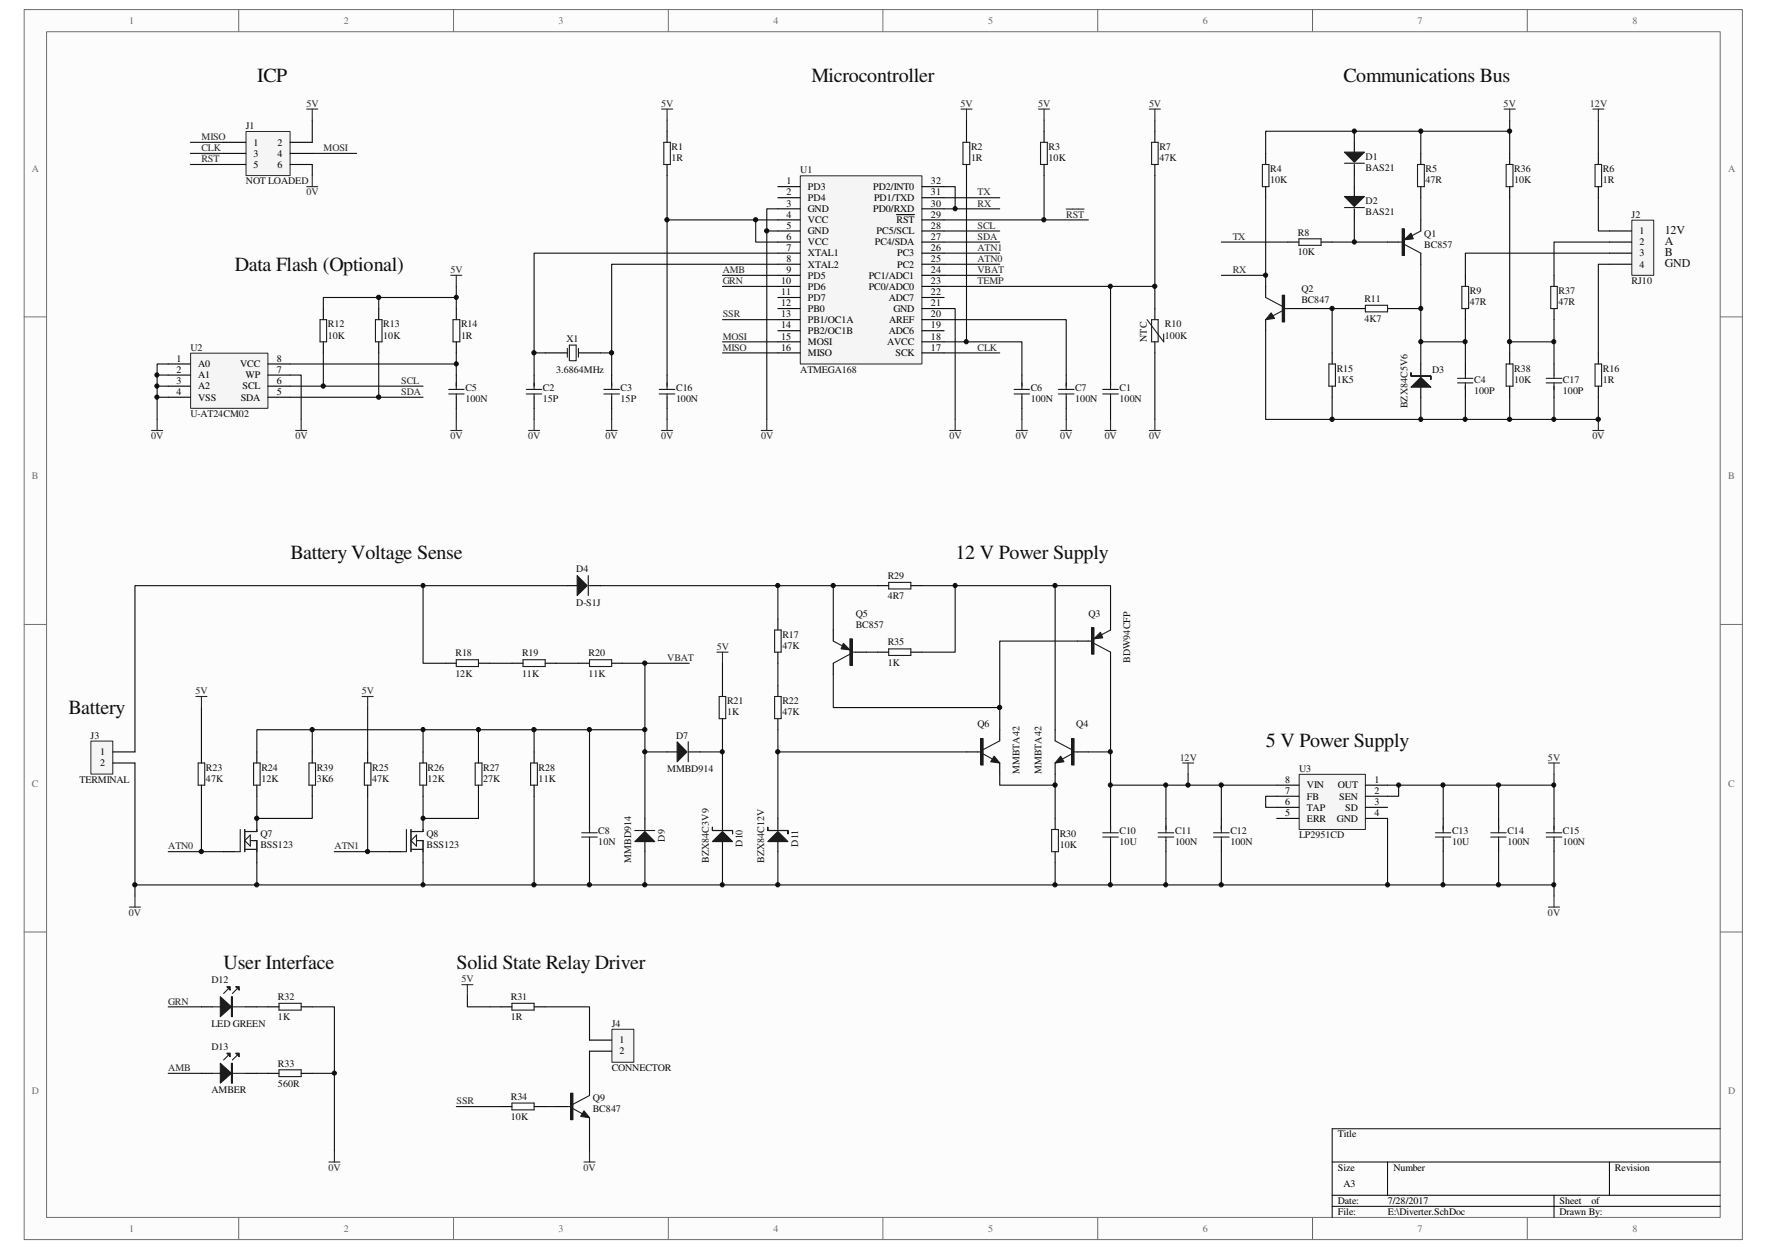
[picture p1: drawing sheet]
<svg xmlns="http://www.w3.org/2000/svg" width="297mm" height="210mm" viewBox="0 0 297 210" stroke-linecap="round" stroke-linejoin="round" font-family="sans-serif">
<defs><g id="words">
<g font-size="3.4" fill="#0e0e0e">
<text x="43.2" y="13.8">ICP</text>
<text x="136.4" y="13.8">Microcontroller</text>
<text x="225.8" y="13.8">Communications Bus</text>
<text x="39.5" y="45.5">Data Flash (Optional)</text>
<text x="48.8" y="93.9">Battery Voltage Sense</text>
<text x="160.6" y="93.9">12 V Power Supply</text>
<text x="11.5" y="120">Battery</text>
<text x="212.8" y="125.6">5 V Power Supply</text>
<text x="37.6" y="162.8">User Interface</text>
<text x="76.7" y="162.8">Solid State Relay Driver</text>
</g>
<g font-size="2" fill="#0e0e0e">
<text x="279.9" y="41.2">A</text>
<text x="279.9" y="39.3">12V</text>
<text x="279.9" y="43.1">B</text>
<text x="279.9" y="44.9">GND</text>
</g>
<g font-size="1.7" fill="#706f64">
<text x="21.7" y="4">1</text>
<text x="57.8" y="4">2</text>
<text x="93.9" y="4">3</text>
<text x="130" y="4">4</text>
<text x="166.1" y="4">5</text>
<text x="202.2" y="4">6</text>
<text x="238.3" y="4">7</text>
<text x="274.4" y="4">8</text>
<text x="5.3" y="28.9">A</text>
<text x="290.5" y="28.9">A</text>
<text x="5.4" y="80.6">B</text>
<text x="290.5" y="80.6">B</text>
<text x="5.4" y="132.2">C</text>
<text x="290.5" y="132.2">C</text>
<text x="5.3" y="183.9">D</text>
<text x="290.5" y="183.9">D</text>
<text x="21.7" y="207">1</text>
<text x="57.8" y="207">2</text>
<text x="93.9" y="207">3</text>
<text x="130" y="207">4</text>
<text x="166.1" y="207">5</text>
<text x="202.2" y="207">6</text>
<text x="238.3" y="207">7</text>
<text x="274.4" y="207">8</text>
</g>
<g font-size="1.7" fill="#262626">
<text x="51.5" y="17.9">5V</text>
<text x="111.2" y="17.9">5V</text>
<text x="161.5" y="17.9">5V</text>
<text x="174.5" y="17.9">5V</text>
<text x="193.2" y="17.9">5V</text>
<text x="252.8" y="17.9">5V</text>
<text x="267.2" y="17.9">12V</text>
<text x="33.9" y="23.5">MISO</text>
<text x="33.9" y="25.4">CLK</text>
<text x="33.9" y="27.3">RST</text>
<text x="54.4" y="25.4">MOSI</text>
<text x="51.5" y="32.8">0V</text>
<text x="164.3" y="32.9">TX</text>
<text x="164.3" y="34.7">RX</text>
<text x="164.3" y="38.4">SCL</text>
<text x="164.3" y="40.3">SDA</text>
<text x="179.2" y="36.6">RST</text>
<text x="207.2" y="40.3">TX</text>
<text x="75.7" y="45.9">5V</text>
<text x="121.5" y="45.9">AMB</text>
<text x="121.5" y="47.8">GRN</text>
<text x="164.3" y="45.9">VBAT</text>
<text x="164.3" y="47.8">TEMP</text>
<text x="164.3" y="42.2">ATN1</text>
<text x="164.3" y="44">ATN0</text>
<text x="207.2" y="45.9">RX</text>
<text x="121.5" y="53.3">SSR</text>
<text x="121.5" y="57.1">MOSI</text>
<text x="121.5" y="58.9">MISO</text>
<text x="164.3" y="58.9">CLK</text>
<text x="67.4" y="64.5">SCL</text>
<text x="67.4" y="66.4">SDA</text>
<text x="25.4" y="73.8">0V</text>
<text x="49.7" y="73.8">0V</text>
<text x="75.7" y="73.8">0V</text>
<text x="88.8" y="73.8">0V</text>
<text x="101.8" y="73.8">0V</text>
<text x="111.2" y="73.8">0V</text>
<text x="127.9" y="73.8">0V</text>
<text x="159.6" y="73.8">0V</text>
<text x="170.8" y="73.8">0V</text>
<text x="178.2" y="73.8">0V</text>
<text x="185.7" y="73.8">0V</text>
<text x="193.2" y="73.8">0V</text>
<text x="267.7" y="73.8">0V</text>
<text x="112.1" y="111.1">VBAT</text>
<text x="120.5" y="109.2">5V</text>
<text x="32.9" y="116.7">5V</text>
<text x="60.8" y="116.7">5V</text>
<text x="198.3" y="127.8">12V</text>
<text x="260.2" y="127.8">5V</text>
<text x="28.3" y="142.7">ATN0</text>
<text x="56.3" y="142.7">ATN1</text>
<text x="21.7" y="153.9">0V</text>
<text x="260.2" y="153.9">0V</text>
<text x="77.6" y="165.1">5V</text>
<text x="28.3" y="168.8">GRN</text>
<text x="28.3" y="180">AMB</text>
<text x="76.7" y="185.6">SSR</text>
<text x="55.2" y="196.7">0V</text>
<text x="98.1" y="196.7">0V</text>
</g>
<g font-size="1.7" fill="#0e0e0e">
<text x="41.3" y="21.7">J1</text>
<text x="112.9" y="25.2">R1</text>
<text x="112.9" y="27.1">1R</text>
<text x="134.5" y="29.1">U1</text>
<text x="163.2" y="25.2">R2</text>
<text x="163.2" y="27.1">1R</text>
<text x="176.3" y="25.2">R3</text>
<text x="176.3" y="27.1">10K</text>
<text x="194.9" y="25.2">R7</text>
<text x="194.9" y="27.1">47K</text>
<text x="213.5" y="29">R4</text>
<text x="229.6" y="26.9">D1</text>
<text x="229.6" y="28.7">BAS21</text>
<text x="239.6" y="29">R5</text>
<text x="254.5" y="29">R36</text>
<text x="269.4" y="29">R6</text>
<text x="41.3" y="31">NOT LOADED</text>
<text x="213.5" y="30.8">10K</text>
<text x="229.6" y="34.3">D2</text>
<text x="239.6" y="30.8">47R</text>
<text x="254.5" y="30.8">10K</text>
<text x="269.4" y="30.8">1R</text>
<text x="218.2" y="39.6">R8</text>
<text x="229.6" y="36.2">BAS21</text>
<text x="239.4" y="39.8">Q1</text>
<text x="239.4" y="41.6">BC857</text>
<text x="274.3" y="36.6">J2</text>
<text x="218.2" y="42.9">10K</text>
<text x="274.3" y="47.8">RJ10</text>
<text x="218.8" y="49.1">Q2</text>
<text x="218.8" y="50.9">BC847</text>
<text x="229.4" y="50.8">R11</text>
<text x="247.1" y="49.4">R9</text>
<text x="247.1" y="51.3">47R</text>
<text x="262" y="49.4">R37</text>
<text x="262" y="51.3">47R</text>
<text x="32" y="58.9">U2</text>
<text x="55.1" y="55">R12</text>
<text x="55.1" y="56.9">10K</text>
<text x="64.4" y="55">R13</text>
<text x="64.4" y="56.9">10K</text>
<text x="77.5" y="55">R14</text>
<text x="77.5" y="56.9">1R</text>
<text x="95.2" y="57.4">X1</text>
<text x="192.8" y="57.4" transform="rotate(-90 192.8 57.4)">NTC</text>
<text x="195.8" y="55">R10</text>
<text x="195.8" y="56.9">100K</text>
<text x="229.4" y="54.1">4K7</text>
<text x="78.2" y="65.7">C5</text>
<text x="91.3" y="65.7">C2</text>
<text x="93.5" y="62.7">3.6864MHz</text>
<text x="104.3" y="65.7">C3</text>
<text x="113.7" y="65.7">C16</text>
<text x="134.5" y="62.7">ATMEGA168</text>
<text x="173.3" y="65.7">C6</text>
<text x="180.7" y="65.7">C7</text>
<text x="188.2" y="65.7">C1</text>
<text x="224.7" y="62.5">R15</text>
<text x="224.7" y="64.3">1K5</text>
<text x="240.7" y="62.7">D3</text>
<text x="247.8" y="64.3">C4</text>
<text x="254.5" y="62.5">R38</text>
<text x="254.5" y="64.3">10K</text>
<text x="262.7" y="64.3">C17</text>
<text x="269.4" y="62.5">R16</text>
<text x="269.4" y="64.3">1R</text>
<text x="32" y="70.1">U-AT24CM02</text>
<text x="78.2" y="67.5">100N</text>
<text x="91.3" y="67.5">15P</text>
<text x="104.3" y="67.5">15P</text>
<text x="113.7" y="67.5">100N</text>
<text x="173.3" y="67.5">100N</text>
<text x="180.7" y="67.5">100N</text>
<text x="188.2" y="67.5">100N</text>
<text x="236.6" y="68.6" transform="rotate(-90 236.6 68.6)">BZX84C5V6</text>
<text x="247.8" y="66.2">100P</text>
<text x="262.7" y="66.2">100P</text>
<text x="96.9" y="96.2">D4</text>
<text x="96.9" y="101.8">D-S1J</text>
<text x="149.2" y="97.3">R29</text>
<text x="149.2" y="100.7">4R7</text>
<text x="131.5" y="107.2">R17</text>
<text x="143.8" y="103.6">Q5</text>
<text x="143.8" y="105.5">BC857</text>
<text x="183" y="103.6">Q3</text>
<text x="76.6" y="110.3">R18</text>
<text x="76.6" y="113.7">12K</text>
<text x="87.8" y="110.3">R19</text>
<text x="87.8" y="113.7">11K</text>
<text x="98.9" y="110.3">R20</text>
<text x="98.9" y="113.7">11K</text>
<text x="131.5" y="109.1">47K</text>
<text x="149.2" y="108.5">R35</text>
<text x="149.2" y="111.8">1K</text>
<text x="190" y="111.5" transform="rotate(-90 190 111.5)">BDW94CFP</text>
<text x="122.2" y="118.4">R21</text>
<text x="131.5" y="118.4">R22</text>
<text x="15.2" y="124.1">J3</text>
<text x="113.7" y="124.1">D7</text>
<text x="122.2" y="120.2">1K</text>
<text x="131.5" y="120.2">47K</text>
<text x="164.3" y="122.3">Q6</text>
<text x="180.9" y="122.3">Q4</text>
<text x="13.4" y="131.6">TERMINAL</text>
<text x="34.6" y="129.5">R23</text>
<text x="34.6" y="131.4">47K</text>
<text x="43.9" y="129.5">R24</text>
<text x="43.9" y="131.4">12K</text>
<text x="53.3" y="129.5">R39</text>
<text x="53.3" y="131.4">3K6</text>
<text x="62.6" y="129.5">R25</text>
<text x="62.6" y="131.4">47K</text>
<text x="71.9" y="129.5">R26</text>
<text x="71.9" y="131.4">12K</text>
<text x="81.2" y="129.5">R27</text>
<text x="81.2" y="131.4">27K</text>
<text x="90.5" y="129.5">R28</text>
<text x="90.5" y="131.4">11K</text>
<text x="112.1" y="129.7">MMBD914</text>
<text x="171.4" y="130.1" transform="rotate(-90 171.4 130.1)">MMBTA42</text>
<text x="175.1" y="130.1" transform="rotate(-90 175.1 130.1)">MMBTA42</text>
<text x="218.4" y="129.7">U3</text>
<text x="43.8" y="140.7">Q7</text>
<text x="43.8" y="142.6">BSS123</text>
<text x="71.7" y="140.7">Q8</text>
<text x="71.7" y="142.6">BSS123</text>
<text x="100.6" y="140.1">C8</text>
<text x="100.6" y="142">10N</text>
<text x="111.8" y="141.5" transform="rotate(-90 111.8 141.5)">D9</text>
<text x="124.8" y="142.3" transform="rotate(-90 124.8 142.3)">D10</text>
<text x="134.2" y="142.3" transform="rotate(-90 134.2 142.3)">D11</text>
<text x="178.1" y="140.7">R30</text>
<text x="178.1" y="142.6">10K</text>
<text x="188.2" y="140.1">C10</text>
<text x="188.2" y="142">10U</text>
<text x="197.5" y="140.1">C11</text>
<text x="197.5" y="142">100N</text>
<text x="206.8" y="140.1">C12</text>
<text x="206.8" y="142">100N</text>
<text x="218.4" y="140.9">LP2951CD</text>
<text x="244.1" y="140.1">C13</text>
<text x="244.1" y="142">10U</text>
<text x="253.4" y="140.1">C14</text>
<text x="253.4" y="142">100N</text>
<text x="262.7" y="140.1">C15</text>
<text x="262.7" y="142">100N</text>
<text x="106.1" y="145" transform="rotate(-90 106.1 145)">MMBD914</text>
<text x="119.2" y="145" transform="rotate(-90 119.2 145)">BZX84C3V9</text>
<text x="128.5" y="145" transform="rotate(-90 128.5 145)">BZX84C12V</text>
<text x="35.6" y="165.3">D12</text>
<text x="35.6" y="172.6">LED GREEN</text>
<text x="46.7" y="168.1">R32</text>
<text x="46.7" y="171.4">1K</text>
<text x="85.9" y="168.1">R31</text>
<text x="85.9" y="171.4">1R</text>
<text x="102.8" y="172.6">J4</text>
<text x="35.6" y="176.4">D13</text>
<text x="46.7" y="179.2">R33</text>
<text x="35.6" y="183.7">AMBER</text>
<text x="46.7" y="182.6">560R</text>
<text x="85.9" y="184.8">R34</text>
<text x="99.6" y="185">Q9</text>
<text x="102.8" y="180">CONNECTOR</text>
<text x="85.9" y="188.2">10K</text>
<text x="99.6" y="186.9">BC847</text>
</g>
<g font-size="1.7">
<text x="42.6" y="24.5">1</text>
<text x="42.6" y="28.2">5</text>
<text x="42.6" y="26.3">3</text>
<text x="46.6" y="24.5">2</text>
<text x="46.6" y="26.3">4</text>
<text x="46.6" y="28.2">6</text>
<text x="132.2" y="31">1</text>
<text x="132.2" y="32.9">2</text>
<text x="132.2" y="34.7">3</text>
<text x="135.8" y="31.9">PD3</text>
<text x="135.8" y="33.8">PD4</text>
<text x="135.8" y="35.6">GND</text>
<text x="146.8" y="35.6">PD0/RXD</text>
<text x="146.8" y="31.9">PD2/INT0</text>
<text x="146.9" y="33.8">PD1/TXD</text>
<text x="156.5" y="34.7">30</text>
<text x="156.5" y="32.9">31</text>
<text x="156.5" y="31">32</text>
<text x="132.2" y="36.6">4</text>
<text x="132.2" y="38.4">5</text>
<text x="132.2" y="40.3">6</text>
<text x="135.8" y="37.5">VCC</text>
<text x="135.8" y="39.4">GND</text>
<text x="135.8" y="41.2">VCC</text>
<text x="147.1" y="41.2">PC4/SDA</text>
<text x="147.4" y="39.4">PC5/SCL</text>
<text x="150.7" y="37.5">RST</text>
<text x="156.5" y="40.3">27</text>
<text x="156.5" y="38.4">28</text>
<text x="156.5" y="36.6">29</text>
<text x="275.6" y="39.4">1</text>
<text x="275.6" y="41.2">2</text>
<text x="131.3" y="47.8">10</text>
<text x="132.2" y="42.2">7</text>
<text x="132.2" y="44">8</text>
<text x="132.2" y="45.9">9</text>
<text x="135.8" y="43.1">XTAL1</text>
<text x="135.8" y="45">XTAL2</text>
<text x="135.8" y="46.8">PD5</text>
<text x="146" y="46.8">PC1/ADC1</text>
<text x="150.8" y="45">PC2</text>
<text x="150.8" y="43.1">PC3</text>
<text x="156.5" y="44">25</text>
<text x="156.5" y="42.2">26</text>
<text x="156.5" y="47.8">23</text>
<text x="156.5" y="45.9">24</text>
<text x="275.6" y="43.1">3</text>
<text x="275.6" y="45">4</text>
<text x="131.3" y="49.6">11</text>
<text x="131.3" y="51.5">12</text>
<text x="131.3" y="53.3">13</text>
<text x="135.8" y="48.7">PD6</text>
<text x="135.8" y="50.5">PD7</text>
<text x="135.8" y="52.4">PB0</text>
<text x="146" y="48.7">PC0/ADC0</text>
<text x="149.4" y="50.5">ADC7</text>
<text x="150.2" y="52.4">GND</text>
<text x="156.5" y="49.6">22</text>
<text x="156.5" y="53.3">20</text>
<text x="156.5" y="51.5">21</text>
<text x="131.3" y="55.2">14</text>
<text x="131.3" y="57.1">15</text>
<text x="131.3" y="58.9">16</text>
<text x="135.8" y="54.3">PB1/OC1A</text>
<text x="135.8" y="56.1">PB2/OC1B</text>
<text x="135.8" y="58">MOSI</text>
<text x="135.8" y="59.9">MISO</text>
<text x="149.1" y="58">AVCC</text>
<text x="149.4" y="56.1">ADC6</text>
<text x="149.5" y="54.3">AREF</text>
<text x="150.5" y="59.9">SCK</text>
<text x="156.5" y="55.2">19</text>
<text x="156.5" y="58.9">17</text>
<text x="156.5" y="57.1">18</text>
<text x="29.7" y="60.8">1</text>
<text x="29.7" y="62.7">2</text>
<text x="29.7" y="64.5">3</text>
<text x="33.3" y="61.7">A0</text>
<text x="33.3" y="63.6">A1</text>
<text x="33.3" y="65.4">A2</text>
<text x="40.4" y="61.7">VCC</text>
<text x="40.8" y="65.4">SCL</text>
<text x="41.3" y="63.6">WP</text>
<text x="46.6" y="62.7">7</text>
<text x="46.6" y="64.5">6</text>
<text x="46.6" y="60.8">8</text>
<text x="29.7" y="66.4">4</text>
<text x="33.3" y="67.3">VSS</text>
<text x="40.5" y="67.3">SDA</text>
<text x="46.6" y="66.4">5</text>
<text x="16.8" y="126.9">1</text>
<text x="16.8" y="128.8">2</text>
<text x="216.1" y="131.6">8</text>
<text x="231.1" y="131.6">1</text>
<text x="216.1" y="137.2">5</text>
<text x="216.1" y="135.3">6</text>
<text x="216.1" y="133.4">7</text>
<text x="219.7" y="136.2">TAP</text>
<text x="219.7" y="134.4">FB</text>
<text x="219.7" y="132.5">VIN</text>
<text x="224.9" y="132.5">OUT</text>
<text x="225.1" y="134.4">SEN</text>
<text x="226.1" y="136.2">SD</text>
<text x="231.1" y="135.3">3</text>
<text x="231.1" y="137.2">4</text>
<text x="231.1" y="133.4">2</text>
<text x="219.7" y="138.1">ERR</text>
<text x="224.7" y="138.1">GND</text>
<text x="104.1" y="175.3">1</text>
<text x="104.1" y="177.2">2</text>
<text x="224.9" y="191.1">Title</text>
<text x="224.9" y="196.7">Size</text>
<text x="234.2" y="196.7">Number</text>
<text x="271.5" y="196.7">Revision</text>
<text x="224.9" y="202.3">Date:</text>
<text x="225.8" y="199.5">A3</text>
<text x="233.3" y="202.3">7/28/2017</text>
<text x="262.2" y="202.3">Sheet</text>
<text x="267.5" y="202.3">of</text>
<text x="224.9" y="204.2">File:</text>
<text x="233.3" y="204.2">E:\Diverter.SchDoc</text>
<text x="262.2" y="204.2">Drawn By:</text>
</g>
</g></defs>
<path d="M4.1 1.7h288.8v206.6h-288.8z" fill="#fcfcfc"/>
<path d="M4.1 1.6h288.8v206.7h-288.8z" fill="none" stroke="#6e6e6e" stroke-width=".17"/>
<path d="M7.9 5.4h281.3v199.2h-281.3z" fill="#fcfcfc"/>
<g fill="none" stroke="#6e6e6e" stroke-width=".17">
<path d="M7.8 5.3h281.4v199.3h-281.4zM40.1 1.6v3.7M76.2 1.6v3.7M112.3 1.6v3.7M148.4 1.6v3.7M184.5 1.6v3.7M220.6 1.6v3.7M256.7 1.6v3.7M4.1 53.3h3.7M289.2 53.3h3.7M4.1 104.9h3.7M289.2 104.9h3.7"/>
<path d="M4.1 156.6h3.7M289.2 156.6h3.7M40.1 204.6v3.7M76.2 204.6v3.7M112.3 204.6v3.7M148.4 204.6v3.7M184.5 204.6v3.7M220.6 204.6v3.7M256.7 204.6v3.7"/>
</g>
<path d="M223.9 195.3h65.3M233.3 195.3v5.6M270.5 195.3v5.6M289.2 189.7h-65.3v14.9M223.9 200.9h65.3M223.9 202.7h65.3M261.2 200.9v3.7" fill="none" stroke="#000" stroke-width=".17"/>
<path d="M32 25.8h5.6M32 23.9h5.6M52.5 25.8h7.4" fill="none" stroke="#0e0e0e" stroke-width=".19"/>
<path d="M51.6 18.3h1.8M52.5 18.3v1.9M33.9 25.8h3M51.6 31.4h1.8M52.5 29.5v1.9" fill="none" stroke="#262626" stroke-width=".19"/>
<path d="M41.4 22.1h7.4v7.4h-7.4z" fill="#f5f5f5"/>
<path d="M41.4 22.1h7.4v7.4h-7.4z" fill="none" stroke="#262626" stroke-width=".17"/>
<path d="M37.6 23.9h3.7M37.6 27.6h3.7M37.6 25.8h3.7M48.8 23.9h3.7M48.8 27.6h3.7M48.8 25.8h3.7" fill="none" stroke="#000" stroke-width=".19"/>
<path d="M32 27.6h5.6" fill="none" stroke="#0e0e0e" stroke-width=".19"/>
<path d="M134.6 29.6h20.4v31.6h-20.4z" fill="#f5f5f5"/>
<path d="M134.5 29.5h20.5v31.7h-20.5z" fill="none" stroke="#262626" stroke-width=".17"/>
<g fill="none" stroke="#000" stroke-width=".19">
<path d="M130.8 31.4h3.7M130.8 33.2h3.7M130.8 35.1h3.7M130.8 37h3.7M130.8 38.8h3.7M150.7 36.1h3M155 31.4h3.7M155 33.2h3.7M155 35.1h3.7M155 37h3.7M155 38.8h3.7M175.5 22.1v1.8"/>
<path d="M175.5 27.6v1.9M130.8 40.7h3.7M130.8 42.5h3.7M130.8 44.4h3.7M130.8 46.3h3.7M130.8 48.1h3.7M130.8 50h3.7M130.8 51.9h3.7M130.8 53.7h3.7M130.8 55.6h3.7M130.8 57.4h3.7M130.8 59.3h3.7"/>
<path d="M155 40.7h3.7M155 42.5h3.7M155 44.4h3.7M155 46.3h3.7M155 48.1h3.7M155 50h3.7M155 51.9h3.7M155 53.7h3.7M155 55.6h3.7M155 57.4h3.7M155 59.3h3.7M186.7 137.5v1.9"/>
<path d="M242.6 137.5v1.9M186.7 141.3v1.8M242.6 141.3v1.8"/>
</g>
<path d="M174.6 18.3h1.8M175.5 18.3v1.9M179.2 35.1h3M260.3 128.2h1.9M261.2 128.2v1.9" fill="none" stroke="#262626" stroke-width=".19"/>
<path d="M174.9 23.9h1.2v3.7h-1.2zM185.4 140h2.6M186.7 138.8v1.2M241.3 140h2.6M242.6 138.8v1.2M185.4 140.7h2.6M186.7 140.7v.6M241.3 140.7h2.6M242.6 140.7v.6" fill="none" stroke="#1c1c1c" stroke-width=".19"/>
<path d="M158.7 37h24.3M175.5 20.2v1.9M175.5 29.5v7.5M121.5 59.3h9.3M121.5 57.4h9.3M158.7 59.3h9.4" fill="none" stroke="#0e0e0e" stroke-width=".19"/>
<path d="M218.4 130.2h11.1v9.2h-11.1z" fill="#f5f5f5"/>
<path d="M218.4 130.1h11.1v9.3h-11.1z" fill="none" stroke="#262626" stroke-width=".17"/>
<g fill="none" stroke="#000" stroke-width=".19">
<path d="M212.8 48.1v1.9M212.8 53.7v1.9M216.5 51.9h1.9M205.3 137.5v1.9M214.6 135.7h3.8M214.6 137.5h3.8M214.6 132h3.8M214.6 133.8h3.8M229.5 135.7h3.8M229.5 137.5h3.8M229.5 132h3.8M229.5 133.8h3.8"/>
<path d="M251.9 137.5v1.9M261.2 137.5v1.9M205.3 141.3v1.8M251.9 141.3v1.8M261.2 141.3v1.8"/>
</g>
<g fill="none" stroke="#1c1c1c" stroke-width=".19">
<path d="M215.6 49.6h.3v4.5h-.3zM204 140h2.6M205.3 138.8v1.2M250.6 140h2.6M251.9 138.8v1.2M259.9 140h2.6M261.2 138.8v1.2M204 140.7h2.6M205.3 140.7v.6M250.6 140.7h2.6M251.9 140.7v.6M259.9 140.7h2.6"/>
<path d="M261.2 140.7v.6"/>
</g>
<path d="M205.3 132v5.5M214.6 132h-27.9v5.5M214.6 133.8h-1.8v1.9h1.8M233.3 132h27.9v5.5M233.3 137.5v11.2M235.1 132v1.8h-1.8M242.6 132v5.5M251.9 132v5.5M186.7 143.1v5.6h-9.3v-3.7M242.6 143.1v5.6M251.9 143.1v5.6" fill="none" stroke="#0e0e0e" stroke-width=".19"/>
<path d="M215.7 49.6v4.5" fill="none" stroke="#1c1c1c" stroke-width=".38"/>
<path d="M213.7 52.6l.5 .9-1.4 .2z" fill="#1c1c1c"/>
<path d="M235.7 38.4h.3v4.5h-.3zM212.8 50l2.8 1.5M213.7 52.6l.5 .9-1.4 .2zM215.6 52.2l-2.8 1.5M215.9 51.9h.6" fill="none" stroke="#1c1c1c" stroke-width=".19"/>
<path d="M238.8 37v1.8M233.3 40.7h1.8M238.8 42.5v1.9" fill="none" stroke="#000" stroke-width=".19"/>
<path d="M235.9 38.4v4.5" fill="none" stroke="#1c1c1c" stroke-width=".34"/>
<path d="M236 40.3l1.2-1.1 .4 .9z" fill="#1c1c1c"/>
<path d="M226 27.4h3.4zM238.8 38.8l-2.8 1.5M235.1 40.7h.6M236 40.3l1.2-1.1 .4 .9zM236 41.1l2.8 1.4" fill="none" stroke="#1c1c1c" stroke-width=".19"/>
<path d="M227.7 23.9v1.9M227.7 27.6v1.9" fill="none" stroke="#000" stroke-width=".19"/>
<path d="M226 27.4h3.4" fill="none" stroke="#1c1c1c" stroke-width=".17"/>
<path d="M226 25.6h3.4l-1.7 1.7z" fill="#1c1c1c"/>
<path d="M226 25.6h3.4l-1.7 1.7zM226 34.9h3.4z" fill="none" stroke="#1c1c1c" stroke-width=".19"/>
<path d="M227.7 31.4v1.8M227.7 35.1v1.9" fill="none" stroke="#000" stroke-width=".19"/>
<path d="M226 34.9h3.4" fill="none" stroke="#1c1c1c" stroke-width=".17"/>
<path d="M226 33h3.4l-1.7 1.7z" fill="#1c1c1c"/>
<g fill="none" stroke="#1c1c1c" stroke-width=".19">
<path d="M212.2 27.6h1.1v3.8h-1.1zM226 33h3.4l-1.7 1.7zM238.3 27.6h1.1v3.8h-1.1zM218.4 40.1h3.7v1.1h-3.7zM229.5 51.3h3.8v1.1h-3.8zM223.4 61.2h1.1v3.7h-1.1zM245 63.6h2.6M245 64.3h2.6M246.3 63v.6M246.3 64.3v1.1M38.4 177.4l-.8 .7M39.8 177.4l-.7 .7"/>
<path d="M35.7 180.4h5.6"/>
</g>
<g fill="none" stroke="#000" stroke-width=".19">
<path d="M212.8 25.8v1.8M212.8 31.4v1.8M238.8 25.8v1.8M238.8 31.4v1.8M216.5 40.7h1.9M222.1 40.7h1.8M223.9 59.3v1.9M227.7 51.9h1.8M233.3 51.9h1.8M223.9 64.9v1.9M246.3 61.2v1.8M246.3 64.9v1.9"/>
<path d="M33.9 180.4h1.8M41.3 180.4h1.9"/>
</g>
<g fill="none" stroke="#0e0e0e" stroke-width=".19">
<path d="M158.7 35.1h9.4M158.7 33.2h9.4M212.8 33.2v14.9M227.7 37v3.7h5.6M227.7 22.1h-14.9v3.7M227.7 29.5v1.9M238.8 33.2v3.8M205.3 46.3h7.5M205.3 40.7h11.2M212.8 55.6v14.9h11.1v-3.7M218.4 51.9h9.3M223.9 51.9v7.4"/>
<path d="M238.8 44.4v16.8M268.7 66.8v3.7h-29.9"/>
</g>
<path d="M252.9 18.3h1.8M253.8 18.3v1.9M267.8 72.3h1.8M268.7 70.5v1.8" fill="none" stroke="#262626" stroke-width=".19"/>
<path d="M37 178.7l1.9 1.7-1.9 1.6z" fill="#1c1c1c"/>
<path d="M37 178.7l1.9 1.7-1.9 1.6zM38.9 178.7h.2v3.3h-.2z" fill="none" stroke="#1c1c1c" stroke-width=".19"/>
<path d="M39 178.7v3.3" fill="none" stroke="#1c1c1c" stroke-width=".17"/>
<path d="M39.6 177h.6v.6z" fill="#1c1c1c"/>
<path d="M39.6 177h.6v.6z" fill="none" stroke="#1c1c1c" stroke-width=".19"/>
<path d="M38.1 177h.6v.6z" fill="#1c1c1c"/>
<path d="M161.9 23.9h1.1v3.7h-1.1zM170.5 66.2h2.6M170.5 65.4h2.6M171.8 64.3v1.1M171.8 66.2v.6M185.4 66.2h2.6M185.4 65.4h2.6M186.7 64.3v1.1M186.7 66.2v.6M38.1 177h.6v.6z" fill="none" stroke="#1c1c1c" stroke-width=".19"/>
<g fill="none" stroke="#0e0e0e" stroke-width=".19">
<path d="M52.5 20.2v3.7M52.5 27.6v1.9M127 37v3.7h3.8M130.8 38.8h-1.9v31.7M130.8 35.1h-1.9v3.7M162.5 20.2v1.9M162.5 29.5v27.9M194.1 29.5v18.6h-35.4M194.1 20.2v1.9M89.8 59.3h1.8M101 59.3h1.8M121.5 53.7h9.3"/>
<path d="M121.5 46.3h9.3M130.8 42.5h-41v20.5M130.8 44.4h-28v18.6M158.7 57.4h13.1v5.6M158.7 51.9h1.9v18.6M158.7 44.4h9.4M186.7 48.1v14.9M194.1 48.1v3.8M223.9 40.7h3.8M235.1 51.9h3.7M89.8 68.6v1.9M102.8 68.6v1.9"/>
<path d="M171.8 68.6v1.9M238.8 66.8v3.7h-14.9M43.2 169.2h1.8"/>
</g>
<path d="M162.5 22.1v1.8M162.5 27.6v1.9M171.8 63v1.9M171.8 66.8v1.8M186.7 63v1.9M186.7 66.8v1.8M238.8 61.2v1.8M238.8 64.9v1.9" fill="none" stroke="#000" stroke-width=".19"/>
<g fill="none" stroke="#262626" stroke-width=".19">
<path d="M111.2 18.3h1.9M112.1 18.3v1.9M161.5 18.3h1.9M162.5 18.3v1.9M88.9 72.3h1.8M89.8 70.5v1.8M101.9 72.3h1.9M102.8 70.5v1.8M128 72.3h1.8M128.9 70.5v1.8M159.6 72.3h1.9M160.6 70.5v1.8"/>
<path d="M170.9 72.3h1.8M171.8 70.5v1.8M193.2 72.3h1.9M194.1 70.5v1.8M260.3 152.4h1.9M261.2 150.6v1.8"/>
</g>
<path d="M237.2 62.7v.5h3.3v.6v-.6h-3.3z" fill-rule="evenodd" fill="#1c1c1c"/>
<path d="M237.2 62.7v.5h3.3v.6v-.6h-3.3z" fill="none" stroke="#1c1c1c" stroke-width=".19"/>
<path d="M237.2 65.1l1.6-1.7 1.7 1.7z" fill="#1c1c1c"/>
<g fill="none" stroke="#1c1c1c" stroke-width=".19">
<path d="M95.4 58.5v1.5M95.7 58h1.2v2.6h-1.2zM97.2 58.5v1.5M88.5 66.2h2.6M88.5 65.4h2.6M89.8 64.3v1.1M89.8 66.2v.6M101.5 66.2h2.6M101.5 65.4h2.6M102.8 64.3v1.1M102.8 66.2v.6M237.2 65.1l1.6-1.7 1.7 1.7z"/>
<path d="M183.5 105.5h.4v4.4h-.4z"/>
</g>
<path d="M91.6 59.3h3.8M97.2 59.3h3.8M89.8 63v1.9M89.8 66.8v1.8M102.8 63v1.9M102.8 66.8v1.8M181.1 107.7h1.9M186.7 104v1.9M186.7 109.6v1.9" fill="none" stroke="#000" stroke-width=".19"/>
<path d="M183.7 105.5v4.4" fill="none" stroke="#1c1c1c" stroke-width=".38"/>
<path d="M185 106.3l.4 .9-1.5 .2z" fill="#1c1c1c"/>
<path d="M183 107.7h.5M183.9 108.1l2.8 1.5M185 106.3l.4 .9-1.5 .2zM186.7 105.9l-2.8 1.5M164.9 124.1h.4v4.5h-.4z" fill="none" stroke="#1c1c1c" stroke-width=".19"/>
<path d="M162.5 126.4h1.8M168.1 122.6v1.9M168.1 128.2v1.9" fill="none" stroke="#000" stroke-width=".19"/>
<path d="M165.1 124.1v4.5" fill="none" stroke="#1c1c1c" stroke-width=".38"/>
<path d="M167.1 127.1l1 1.1-1.6-.2z" fill="#1c1c1c"/>
<path d="M164.3 126.4h.6M165.3 126.7l2.8 1.5M167.1 127.1l1 1.1-1.6-.2zM168.1 124.5l-2.8 1.5M180.2 124.1h.3v4.5h-.3z" fill="none" stroke="#1c1c1c" stroke-width=".19"/>
<path d="M177.4 122.6v1.9M177.4 128.2v1.9M181.1 126.4h1.9" fill="none" stroke="#000" stroke-width=".19"/>
<path d="M180.4 124.1v4.5" fill="none" stroke="#1c1c1c" stroke-width=".38"/>
<path d="M178.3 127.1l.6 .9-1.5 .2z" fill="#1c1c1c"/>
<path d="M177.4 124.5l2.8 1.5M178.3 127.1l.6 .9-1.5 .2zM180.2 126.7l-2.8 1.5M180.5 126.4h.6" fill="none" stroke="#1c1c1c" stroke-width=".19"/>
<path d="M130.8 137.5v1.9M130.8 141.3v1.8" fill="none" stroke="#000" stroke-width=".19"/>
<path d="M129.1 139v.6h3.4v.5v-.5h-3.4z" fill-rule="evenodd" fill="#1c1c1c"/>
<path d="M129.1 139v.6h3.4v.5v-.5h-3.4z" fill="none" stroke="#1c1c1c" stroke-width=".19"/>
<path d="M129.1 141.4l1.7-1.7 1.7 1.7z" fill="#1c1c1c"/>
<path d="M98.9 96.7v3.4zM176.8 139.4h1.1v3.7h-1.1zM129.1 141.4l1.7-1.7 1.7 1.7z" fill="none" stroke="#1c1c1c" stroke-width=".19"/>
<path d="M95.4 98.4h1.8M99.1 98.4h1.9M177.4 137.5v1.9M177.4 143.1v1.9" fill="none" stroke="#000" stroke-width=".19"/>
<path d="M101 98.4h46.5M155 98.4h31.7v5.6M181.1 107.7h-13v14.9M186.7 111.5v14.9h-3.7M22.7 128.2v20.5h154.7M168.1 130.1v1.9h9.3v-1.9M177.4 132v5.5M186.7 126.4v5.6M261.2 130.1v1.9" fill="none" stroke="#0e0e0e" stroke-width=".19"/>
<path d="M98.9 96.7v3.4" fill="none" stroke="#1c1c1c" stroke-width=".17"/>
<path d="M97 96.7l1.7 1.7-1.7 1.7z" fill="#1c1c1c"/>
<path d="M192.8 53.7l2.8 3.7v-1.3M193.6 53.7h1.1v3.7h-1.1zM177.9 66.2h2.6M177.9 65.4h2.6M179.2 64.3v1.1M179.2 66.2v.6M97 96.7l1.7 1.7-1.7 1.7z" fill="none" stroke="#1c1c1c" stroke-width=".19"/>
<path d="M158.7 38.8h9.4M158.7 53.7h20.5v9.3M158.7 40.7h9.4M158.7 42.5h9.4M179.2 68.6v1.9M95.4 98.4h-72.7v28" fill="none" stroke="#0e0e0e" stroke-width=".19"/>
<path d="M194.1 51.9v1.8M194.1 57.4v1.9M179.2 63v1.9M179.2 66.8v1.8M121.5 137.5v1.9M121.5 141.3v1.8" fill="none" stroke="#000" stroke-width=".19"/>
<path d="M193.2 18.3h1.9M194.1 18.3v1.9M178.3 72.3h1.9M179.2 70.5v1.8" fill="none" stroke="#262626" stroke-width=".19"/>
<path d="M119.8 139v.6h3.3v.5v-.5h-3.3z" fill-rule="evenodd" fill="#1c1c1c"/>
<path d="M119.8 139v.6h3.3v.5v-.5h-3.3z" fill="none" stroke="#1c1c1c" stroke-width=".19"/>
<path d="M121.5 139.7l1.6 1.7h-3.3z" fill="#1c1c1c"/>
<g fill="none" stroke="#1c1c1c" stroke-width=".19">
<path d="M33.3 128.2h1.1v3.8h-1.1zM40.4 139.4v3.7h-.9M41.1 139.4v3.7M43.2 139.4v.3h-2.1M61.3 128.2h1.1v3.8h-1.1zM68.3 139.4v3.7h-.9M69.1 139.4v3.7M71.1 139.4v.3h-2M115.7 124.7v3.3zM121.5 139.7l1.6 1.7h-3.3zM41.1 142.7h2.1M41.1 141.3l1-1v1.9z"/>
<path d="M42.1 141.3h1.1v1.8M69.1 142.7h2M70 141.3h1.1v1.8M70 140.3v1.9l-.9-.9z"/>
</g>
<path d="M32.9 117.1h1.9M33.9 117.1v1.8M60.9 117.1h1.8M61.8 117.1v1.8M120.5 109.6h1.9M121.5 109.6v1.9" fill="none" stroke="#262626" stroke-width=".19"/>
<path d="M33.9 126.4v1.8M33.9 132v1.8M43.2 137.5v1.9M61.8 126.4v1.8M61.8 132v1.8M71.1 137.5v1.9M112.1 126.4h1.9M115.9 126.4h1.8M37.6 143.1h1.9M43.2 143.1v1.9M65.5 143.1h1.9M71.1 143.1v1.9" fill="none" stroke="#000" stroke-width=".19"/>
<g fill="none" stroke="#0e0e0e" stroke-width=".19">
<path d="M33.9 118.9v7.5M61.8 118.9v7.5M121.5 111.5v3.7M33.9 133.8v9.3h3.7M43.2 126.4v-3.8h65.2v14.9M61.8 133.8v9.3h3.7M71.1 133.8v3.7h9.3v-3.7M71.1 122.6v3.8M80.4 122.6v3.8M89.8 133.8v14.9M117.7 126.4h3.8M121.5 122.6v14.9"/>
<path d="M43.2 145v3.7M71.1 145v3.7M121.5 143.1v5.6"/>
</g>
<path d="M115.7 124.7v3.3" fill="none" stroke="#1c1c1c" stroke-width=".17"/>
<path d="M113.8 124.7l1.7 1.7-1.7 1.6z" fill="#1c1c1c"/>
<path d="M106.7 139.6h3.4zM113.8 124.7l1.7 1.7-1.7 1.6z" fill="none" stroke="#1c1c1c" stroke-width=".19"/>
<path d="M108.4 137.5v1.9M108.4 141.3v1.8" fill="none" stroke="#000" stroke-width=".19"/>
<path d="M106.7 139.6h3.4" fill="none" stroke="#1c1c1c" stroke-width=".17"/>
<path d="M106.7 141.4l1.7-1.7 1.7 1.7z" fill="#1c1c1c"/>
<path d="M193.6 23.9h1.1v3.7h-1.1zM53.8 53.7h1.1v3.7h-1.1zM63.1 53.7h1.1v3.7h-1.1zM75.4 66.2h2.6M75.4 65.4h2.6M76.7 64.3v1.1M76.7 66.2v.6M97.8 140h2.6M99.1 138.8v1.2M97.8 140.7h2.6M99.1 140.7v.6M106.7 141.4l1.7-1.7 1.7 1.7z" fill="none" stroke="#1c1c1c" stroke-width=".19"/>
<g fill="none" stroke="#0e0e0e" stroke-width=".19">
<path d="M158.7 31.4h1.9v3.7M268.7 33.2v5.6h1.8M54.4 59.3v5.6M63.7 50v1.9M63.7 59.3v7.5M76.7 50h-22.3v1.9M194.1 59.3v11.2M26.4 66.8h1.9M26.4 64.9h1.9M26.4 63h1.9M28.3 61.2h-1.9v9.3M48.8 61.2h27.9v1.8"/>
<path d="M48.8 63h1.8v7.5M48.8 66.8h22.3M48.8 64.9h22.3M76.7 68.6v1.9M71.1 98.4v13.1h3.7M82.3 111.5h3.8M93.5 111.5h3.7M104.7 111.5h3.7v11.1M89.8 122.6v3.8M99.1 122.6v14.9M28.3 143.1h5.6M56.2 143.1h5.6"/>
<path d="M99.1 143.1v5.6M108.4 143.1v5.6"/>
</g>
<path d="M194.1 22.1v1.8M194.1 27.6v1.9M54.4 51.9v1.8M54.4 57.4v1.9M63.7 51.9v1.8M63.7 57.4v1.9M76.7 63v1.9M76.7 66.8v1.8M99.1 137.5v1.9M99.1 141.3v1.8" fill="none" stroke="#000" stroke-width=".19"/>
<path d="M267.8 18.3h1.8M268.7 18.3v1.9M75.8 46.3h1.8M76.7 46.3v1.8M25.5 72.3h1.8M26.4 70.5v1.8M49.7 72.3h1.9M50.6 70.5v1.8M75.8 72.3h1.8M76.7 70.5v1.8" fill="none" stroke="#262626" stroke-width=".19"/>
<path d="M274.4 37h3.6v9.3h-3.6z" fill="#f5f5f5"/>
<path d="M274.3 37h3.7v9.3h-3.7z" fill="none" stroke="#262626" stroke-width=".17"/>
<path d="M270.5 38.8h3.8M270.5 40.7h3.8M270.5 42.5h3.8M270.5 44.4h3.8M130.8 104v1.9M130.8 109.6v1.9M130.8 115.2v1.9M130.8 120.8v1.8M196 137.5v1.9M196 141.3v1.8M33.9 169.2h1.8M41.3 169.2h1.9" fill="none" stroke="#000" stroke-width=".19"/>
<path d="M198.8 128.2h1.9M199.7 128.2v1.9M21.8 152.4h1.8M22.7 150.6v1.8" fill="none" stroke="#262626" stroke-width=".19"/>
<path d="M130.2 105.9h1.1v3.7h-1.1zM130.2 117.1h1.1v3.7h-1.1zM194.7 140h2.6M196 138.8v1.2M194.7 140.7h2.6M196 140.7v.6M35.7 169.2h5.6M38.4 166.2l-.8 .8M39.8 166.2l-.7 .8" fill="none" stroke="#1c1c1c" stroke-width=".19"/>
<path d="M130.8 111.5v3.7M130.8 126.4h31.7M130.8 122.6v14.9M196 132v5.5M196 143.1v5.6h-9.3M205.3 143.1v5.6h55.9v-5.6" fill="none" stroke="#0e0e0e" stroke-width=".19"/>
<path d="M37 167.5l1.9 1.7-1.9 1.7z" fill="#1c1c1c"/>
<path d="M37 167.5l1.9 1.7-1.9 1.7zM38.9 167.5h.2v3.4h-.2z" fill="none" stroke="#1c1c1c" stroke-width=".19"/>
<path d="M39 167.5v3.4" fill="none" stroke="#1c1c1c" stroke-width=".17"/>
<path d="M39.6 165.8h.6v.6z" fill="#1c1c1c"/>
<path d="M39.6 165.8h.6v.6z" fill="none" stroke="#1c1c1c" stroke-width=".19"/>
<path d="M38.1 165.8h.6v.6z" fill="#1c1c1c"/>
<path d="M38.1 165.8h.6v.6zM46.9 168.6h3.7v1.2h-3.7zM95.9 183.7h.4v4.5h-.4z" fill="none" stroke="#1c1c1c" stroke-width=".19"/>
<path d="M199.7 130.1v1.9M22.7 148.7v1.9M196 148.7h9.3M261.2 148.7v1.9M28.3 169.2h5.6M52.5 169.2h3.7v24.2M28.3 180.4h5.6M43.2 180.4h1.8M52.5 180.4h3.7" fill="none" stroke="#0e0e0e" stroke-width=".19"/>
<path d="M55.3 195.3h1.8M56.2 193.4v1.9" fill="none" stroke="#262626" stroke-width=".19"/>
<path d="M45 169.2h1.9M50.6 169.2h1.9M93.5 186h1.9M99.1 182.2v1.9M99.1 187.8v1.9" fill="none" stroke="#000" stroke-width=".19"/>
<path d="M96.1 183.7v4.5" fill="none" stroke="#1c1c1c" stroke-width=".38"/>
<path d="M98.2 186.7l.9 1.1-1.5-.2z" fill="#1c1c1c"/>
<g fill="none" stroke="#1c1c1c" stroke-width=".19">
<path d="M111.6 23.9h1.1v3.7h-1.1zM253.2 27.6h1.1v3.8h-1.1zM268.1 27.6h1.1v3.8h-1.1zM76.2 53.7h1.1v3.7h-1.1zM110.8 66.2h2.6M110.8 65.4h2.6M112.1 64.3v1.1M112.1 66.2v.6M253.2 61.2h1.1v3.7h-1.1zM259.9 63.6h2.6M259.9 64.3h2.6M261.2 63v.6"/>
<path d="M261.2 64.3v1.1M268.1 61.2h1.1v3.7h-1.1zM120.9 117.1h1.1v3.7h-1.1zM42.6 128.2h1.1v3.8h-1.1zM51.9 128.2h1.1v3.8h-1.1zM70.6 128.2h1.1v3.8h-1.1zM79.9 128.2h1.1v3.8h-1.1zM86.1 168.6h3.7v1.2h-3.7zM86.1 185.4h3.7v1.1h-3.7zM95.4 186h.5M96.3 186.3l2.8 1.5M98.2 186.7l.9 1.1-1.5-.2z"/>
<path d="M99.1 184.1l-2.8 1.5"/>
</g>
<g fill="none" stroke="#000" stroke-width=".19">
<path d="M112.1 22.1v1.8M112.1 27.6v1.9M253.8 25.8v1.8M253.8 31.4v1.8M268.7 25.8v1.8M268.7 31.4v1.8M76.7 51.9v1.8M76.7 57.4v1.9M253.8 59.3v1.9M268.7 59.3v1.9M112.1 63v1.9M112.1 66.8v1.8"/>
<path d="M253.8 64.9v1.9M261.2 61.2v1.8M261.2 64.9v1.9M268.7 64.9v1.9M121.5 115.2v1.9M43.2 126.4v1.8M43.2 132v1.8M52.5 126.4v1.8M52.5 132v1.8M71.1 126.4v1.8M71.1 132v1.8M80.4 126.4v1.8"/>
<path d="M80.4 132v1.8M121.5 120.8v1.8M84.2 169.2h1.9M89.8 169.2h1.8M84.2 186h1.9M89.8 186h1.8"/>
</g>
<path d="M111.2 72.3h1.9M112.1 70.5v1.8M185.8 72.3h1.8M186.7 70.5v1.8M77.6 165.5h1.9M78.6 165.5v1.8M98.2 195.3h1.8M99.1 193.4v1.9" fill="none" stroke="#262626" stroke-width=".19"/>
<g fill="none" stroke="#0e0e0e" stroke-width=".19">
<path d="M112.1 29.5v7.5h18.7M112.1 20.2v1.9M112.1 37v26M227.7 23.9v-1.8h26.1v3.7M238.8 22.1v3.7M253.8 20.2v1.9M253.8 33.2v26.1M268.7 20.2v5.6M76.7 48.1v3.8M76.7 59.3v1.9M121.5 48.1h9.3M158.7 46.3h9.4"/>
<path d="M238.8 57.4h7.5v3.8M246.3 53.7v3.7M253.8 57.4h7.4v3.8M261.2 53.7v3.7M270.5 44.4h-1.8v14.9M270.5 40.7h-9.3v5.6M270.5 42.5h-24.2v3.8M112.1 68.6v1.9M186.7 68.6v1.9M246.3 66.8v3.7M253.8 66.8v3.7M261.2 66.8v3.7"/>
<path d="M43.2 133.8v3.7h9.3v-3.7M52.5 122.6v3.8M78.6 167.3v1.9h3.7M99.1 176.7v5.5M76.7 186h7.5M91.6 186h1.9M99.1 189.7v3.7"/>
</g>
<path d="M102.9 173h3.6v5.5h-3.6z" fill="#f5f5f5"/>
<path d="M102.9 173h3.6v5.5h-3.6z" fill="none" stroke="#262626" stroke-width=".17"/>
<path d="M99.1 174.8h3.7M99.1 176.7h3.7" fill="none" stroke="#000" stroke-width=".19"/>
<path d="M82.3 169.2h1.9M91.6 169.2h7.5v5.6" fill="none" stroke="#0e0e0e" stroke-width=".19"/>
<path d="M15.3 124.6h3.7v5.5h-3.7z" fill="#f5f5f5"/>
<path d="M15.3 124.5h3.7v5.6h-3.7z" fill="none" stroke="#262626" stroke-width=".17"/>
<path d="M19 126.4h3.7M19 128.2h3.7" fill="none" stroke="#000" stroke-width=".19"/>
<path d="M32.1 59.4h12.9v9.2h-12.9z" fill="#f5f5f5"/>
<path d="M32 59.4h13v9.2h-13z" fill="none" stroke="#262626" stroke-width=".17"/>
<g fill="none" stroke="#000" stroke-width=".19">
<path d="M246.3 46.3v1.8M246.3 51.9v1.8M261.2 46.3v1.8M261.2 51.9v1.8M28.3 61.2h3.7M28.3 63h3.7M28.3 64.9h3.7M28.3 66.8h3.7M45 61.2h3.8M45 63h3.8M45 64.9h3.8M45 66.8h3.8"/>
<path d="M147.5 98.4h1.9M153.1 98.4h1.9M74.8 111.5h1.9M80.4 111.5h1.9M86.1 111.5h1.8M91.6 111.5h1.9M97.2 111.5h1.9M102.8 111.5h1.9M140.1 105.9v1.8M140.1 111.5v1.8M143.8 109.6h1.9M89.8 126.4v1.8"/>
<path d="M89.8 132v1.8M45 180.4h1.9M50.6 180.4h1.9"/>
</g>
<path d="M245.7 48.1h1.2v3.8h-1.2zM260.7 48.1h1.1v3.8h-1.1zM149.4 97.9h3.7v1.1h-3.7zM76.7 110.9h3.7v1.1h-3.7zM87.9 110.9h3.7v1.1h-3.7zM99.1 110.9h3.7v1.1h-3.7zM142.9 107.4h.4v4.4h-.4zM89.2 128.2h1.1v3.8h-1.1zM46.9 179.8h3.7v1.1h-3.7z" fill="none" stroke="#1c1c1c" stroke-width=".19"/>
<path d="M143.1 107.4v4.4" fill="none" stroke="#1c1c1c" stroke-width=".38"/>
<path d="M141.8 108.1l1.1 1.1-1.5-.1z" fill="#1c1c1c"/>
<path d="M140.1 107.7l2.8 1.5M141.8 108.1l1.1 1.1-1.5-.1zM142.9 109.9l-2.8 1.6M143.3 109.6h.5M149.4 109.1h3.7v1.1h-3.7z" fill="none" stroke="#1c1c1c" stroke-width=".19"/>
<path d="M147.5 109.6h1.9M153.1 109.6h1.9" fill="none" stroke="#000" stroke-width=".19"/>
<path d="M130.8 98.4v5.6M140.1 98.4v7.5M160.6 98.4v11.2h-5.6M177.4 98.4v24.2M108.4 111.5h7.5M140.1 113.3v5.6h28M145.7 109.6h1.8M108.4 126.4h3.7M130.8 143.1v5.6" fill="none" stroke="#0e0e0e" stroke-width=".19"/>
<circle cx="22.7" cy="148.7" r=".36" fill="#0e0e0e"/>
<circle cx="22.7" cy="148.7" r=".36" fill="none" stroke="#0e0e0e" stroke-width=".17"/>
<circle cx="26.4" cy="66.7" r=".35" fill="#0e0e0e"/>
<circle cx="26.4" cy="66.7" r=".35" fill="none" stroke="#0e0e0e" stroke-width=".17"/>
<circle cx="26.4" cy="64.9" r=".35" fill="#0e0e0e"/>
<circle cx="26.4" cy="64.9" r=".35" fill="none" stroke="#0e0e0e" stroke-width=".17"/>
<circle cx="26.4" cy="63" r=".35" fill="#0e0e0e"/>
<circle cx="26.4" cy="63" r=".35" fill="none" stroke="#0e0e0e" stroke-width=".17"/>
<circle cx="33.8" cy="143.1" r=".36" fill="#0e0e0e"/>
<circle cx="33.8" cy="143.1" r=".36" fill="none" stroke="#0e0e0e" stroke-width=".17"/>
<circle cx="43.2" cy="148.7" r=".36" fill="#0e0e0e"/>
<circle cx="43.2" cy="148.7" r=".36" fill="none" stroke="#0e0e0e" stroke-width=".17"/>
<circle cx="43.2" cy="137.5" r=".36" fill="#0e0e0e"/>
<circle cx="43.2" cy="137.5" r=".36" fill="none" stroke="#0e0e0e" stroke-width=".17"/>
<circle cx="52.5" cy="122.6" r=".36" fill="#0e0e0e"/>
<circle cx="52.5" cy="122.6" r=".36" fill="none" stroke="#0e0e0e" stroke-width=".17"/>
<circle cx="54.3" cy="64.9" r=".36" fill="#0e0e0e"/>
<circle cx="54.3" cy="64.9" r=".36" fill="none" stroke="#0e0e0e" stroke-width=".17"/>
<circle cx="56.2" cy="180.3" r=".35" fill="#0e0e0e"/>
<circle cx="56.2" cy="180.3" r=".35" fill="none" stroke="#0e0e0e" stroke-width=".17"/>
<circle cx="61.8" cy="143.1" r=".36" fill="#0e0e0e"/>
<circle cx="61.8" cy="143.1" r=".36" fill="none" stroke="#0e0e0e" stroke-width=".17"/>
<circle cx="63.6" cy="66.7" r=".36" fill="#0e0e0e"/>
<circle cx="63.6" cy="66.7" r=".36" fill="none" stroke="#0e0e0e" stroke-width=".17"/>
<circle cx="63.6" cy="50" r=".36" fill="#0e0e0e"/>
<circle cx="63.6" cy="50" r=".36" fill="none" stroke="#0e0e0e" stroke-width=".17"/>
<circle cx="71.1" cy="148.7" r=".35" fill="#0e0e0e"/>
<circle cx="71.1" cy="148.7" r=".35" fill="none" stroke="#0e0e0e" stroke-width=".17"/>
<circle cx="71.1" cy="137.5" r=".35" fill="#0e0e0e"/>
<circle cx="71.1" cy="137.5" r=".35" fill="none" stroke="#0e0e0e" stroke-width=".17"/>
<circle cx="71.1" cy="122.6" r=".35" fill="#0e0e0e"/>
<circle cx="71.1" cy="122.6" r=".35" fill="none" stroke="#0e0e0e" stroke-width=".17"/>
<circle cx="71.1" cy="98.4" r=".35" fill="#0e0e0e"/>
<circle cx="71.1" cy="98.4" r=".35" fill="none" stroke="#0e0e0e" stroke-width=".17"/>
<circle cx="76.7" cy="61.1" r=".35" fill="#0e0e0e"/>
<circle cx="76.7" cy="61.1" r=".35" fill="none" stroke="#0e0e0e" stroke-width=".17"/>
<circle cx="76.7" cy="50" r=".35" fill="#0e0e0e"/>
<circle cx="76.7" cy="50" r=".35" fill="none" stroke="#0e0e0e" stroke-width=".17"/>
<circle cx="80.4" cy="122.6" r=".35" fill="#0e0e0e"/>
<circle cx="80.4" cy="122.6" r=".35" fill="none" stroke="#0e0e0e" stroke-width=".17"/>
<circle cx="89.8" cy="148.7" r=".37" fill="#0e0e0e"/>
<circle cx="89.8" cy="148.7" r=".37" fill="none" stroke="#0e0e0e" stroke-width=".17"/>
<circle cx="89.8" cy="122.6" r=".37" fill="#0e0e0e"/>
<circle cx="89.8" cy="122.6" r=".37" fill="none" stroke="#0e0e0e" stroke-width=".17"/>
<circle cx="89.8" cy="59.3" r=".37" fill="#0e0e0e"/>
<circle cx="89.8" cy="59.3" r=".37" fill="none" stroke="#0e0e0e" stroke-width=".17"/>
<circle cx="99.1" cy="148.7" r=".36" fill="#0e0e0e"/>
<circle cx="99.1" cy="148.7" r=".36" fill="none" stroke="#0e0e0e" stroke-width=".17"/>
<circle cx="99.1" cy="122.6" r=".36" fill="#0e0e0e"/>
<circle cx="99.1" cy="122.6" r=".36" fill="none" stroke="#0e0e0e" stroke-width=".17"/>
<circle cx="102.8" cy="59.3" r=".36" fill="#0e0e0e"/>
<circle cx="102.8" cy="59.3" r=".36" fill="none" stroke="#0e0e0e" stroke-width=".17"/>
<circle cx="108.4" cy="148.7" r=".36" fill="#0e0e0e"/>
<circle cx="108.4" cy="148.7" r=".36" fill="none" stroke="#0e0e0e" stroke-width=".17"/>
<circle cx="108.4" cy="126.3" r=".36" fill="#0e0e0e"/>
<circle cx="108.4" cy="126.3" r=".36" fill="none" stroke="#0e0e0e" stroke-width=".17"/>
<circle cx="108.4" cy="122.6" r=".36" fill="#0e0e0e"/>
<circle cx="108.4" cy="122.6" r=".36" fill="none" stroke="#0e0e0e" stroke-width=".17"/>
<circle cx="108.4" cy="111.4" r=".36" fill="#0e0e0e"/>
<circle cx="108.4" cy="111.4" r=".36" fill="none" stroke="#0e0e0e" stroke-width=".17"/>
<circle cx="112.1" cy="36.9" r=".36" fill="#0e0e0e"/>
<circle cx="112.1" cy="36.9" r=".36" fill="none" stroke="#0e0e0e" stroke-width=".17"/>
<circle cx="121.4" cy="148.7" r=".35" fill="#0e0e0e"/>
<circle cx="121.4" cy="148.7" r=".35" fill="none" stroke="#0e0e0e" stroke-width=".17"/>
<circle cx="121.4" cy="126.3" r=".35" fill="#0e0e0e"/>
<circle cx="121.4" cy="126.3" r=".35" fill="none" stroke="#0e0e0e" stroke-width=".17"/>
<circle cx="127" cy="36.9" r=".36" fill="#0e0e0e"/>
<circle cx="127" cy="36.9" r=".36" fill="none" stroke="#0e0e0e" stroke-width=".17"/>
<circle cx="128.9" cy="38.8" r=".36" fill="#0e0e0e"/>
<circle cx="128.9" cy="38.8" r=".36" fill="none" stroke="#0e0e0e" stroke-width=".17"/>
<circle cx="130.7" cy="148.7" r=".36" fill="#0e0e0e"/>
<circle cx="130.7" cy="148.7" r=".36" fill="none" stroke="#0e0e0e" stroke-width=".17"/>
<circle cx="130.7" cy="126.3" r=".36" fill="#0e0e0e"/>
<circle cx="130.7" cy="126.3" r=".36" fill="none" stroke="#0e0e0e" stroke-width=".17"/>
<circle cx="130.7" cy="98.4" r=".36" fill="#0e0e0e"/>
<circle cx="130.7" cy="98.4" r=".36" fill="none" stroke="#0e0e0e" stroke-width=".17"/>
<circle cx="140.1" cy="98.4" r=".36" fill="#0e0e0e"/>
<circle cx="140.1" cy="98.4" r=".36" fill="none" stroke="#0e0e0e" stroke-width=".17"/>
<circle cx="160.6" cy="98.4" r=".35" fill="#0e0e0e"/>
<circle cx="160.6" cy="98.4" r=".35" fill="none" stroke="#0e0e0e" stroke-width=".17"/>
<circle cx="160.6" cy="35.1" r=".35" fill="#0e0e0e"/>
<circle cx="160.6" cy="35.1" r=".35" fill="none" stroke="#0e0e0e" stroke-width=".17"/>
<circle cx="162.4" cy="57.4" r=".35" fill="#0e0e0e"/>
<circle cx="162.4" cy="57.4" r=".35" fill="none" stroke="#0e0e0e" stroke-width=".17"/>
<circle cx="168" cy="118.9" r=".37" fill="#0e0e0e"/>
<circle cx="168" cy="118.9" r=".37" fill="none" stroke="#0e0e0e" stroke-width=".17"/>
<circle cx="175.5" cy="36.9" r=".35" fill="#0e0e0e"/>
<circle cx="175.5" cy="36.9" r=".35" fill="none" stroke="#0e0e0e" stroke-width=".17"/>
<circle cx="177.4" cy="148.7" r=".36" fill="#0e0e0e"/>
<circle cx="177.4" cy="148.7" r=".36" fill="none" stroke="#0e0e0e" stroke-width=".17"/>
<circle cx="177.4" cy="131.9" r=".36" fill="#0e0e0e"/>
<circle cx="177.4" cy="131.9" r=".36" fill="none" stroke="#0e0e0e" stroke-width=".17"/>
<circle cx="177.4" cy="98.4" r=".36" fill="#0e0e0e"/>
<circle cx="177.4" cy="98.4" r=".36" fill="none" stroke="#0e0e0e" stroke-width=".17"/>
<circle cx="186.6" cy="148.7" r=".35" fill="#0e0e0e"/>
<circle cx="186.6" cy="148.7" r=".35" fill="none" stroke="#0e0e0e" stroke-width=".17"/>
<circle cx="186.6" cy="131.9" r=".35" fill="#0e0e0e"/>
<circle cx="186.6" cy="131.9" r=".35" fill="none" stroke="#0e0e0e" stroke-width=".17"/>
<circle cx="186.6" cy="126.3" r=".35" fill="#0e0e0e"/>
<circle cx="186.6" cy="126.3" r=".35" fill="none" stroke="#0e0e0e" stroke-width=".17"/>
<circle cx="186.6" cy="48.1" r=".35" fill="#0e0e0e"/>
<circle cx="186.6" cy="48.1" r=".35" fill="none" stroke="#0e0e0e" stroke-width=".17"/>
<circle cx="194.1" cy="48.1" r=".36" fill="#0e0e0e"/>
<circle cx="194.1" cy="48.1" r=".36" fill="none" stroke="#0e0e0e" stroke-width=".17"/>
<circle cx="196" cy="148.7" r=".35" fill="#0e0e0e"/>
<circle cx="196" cy="148.7" r=".35" fill="none" stroke="#0e0e0e" stroke-width=".17"/>
<circle cx="196" cy="131.9" r=".35" fill="#0e0e0e"/>
<circle cx="196" cy="131.9" r=".35" fill="none" stroke="#0e0e0e" stroke-width=".17"/>
<circle cx="199.7" cy="131.9" r=".36" fill="#0e0e0e"/>
<circle cx="199.7" cy="131.9" r=".36" fill="none" stroke="#0e0e0e" stroke-width=".17"/>
<circle cx="205.3" cy="148.7" r=".36" fill="#0e0e0e"/>
<circle cx="205.3" cy="148.7" r=".36" fill="none" stroke="#0e0e0e" stroke-width=".17"/>
<circle cx="205.3" cy="131.9" r=".36" fill="#0e0e0e"/>
<circle cx="205.3" cy="131.9" r=".36" fill="none" stroke="#0e0e0e" stroke-width=".17"/>
<circle cx="212.7" cy="46.2" r=".36" fill="#0e0e0e"/>
<circle cx="212.7" cy="46.2" r=".36" fill="none" stroke="#0e0e0e" stroke-width=".17"/>
<circle cx="223.9" cy="70.5" r=".36" fill="#0e0e0e"/>
<circle cx="223.9" cy="70.5" r=".36" fill="none" stroke="#0e0e0e" stroke-width=".17"/>
<circle cx="223.9" cy="51.8" r=".36" fill="#0e0e0e"/>
<circle cx="223.9" cy="51.8" r=".36" fill="none" stroke="#0e0e0e" stroke-width=".17"/>
<circle cx="227.7" cy="40.7" r=".35" fill="#0e0e0e"/>
<circle cx="227.7" cy="40.7" r=".35" fill="none" stroke="#0e0e0e" stroke-width=".17"/>
<circle cx="227.7" cy="22" r=".35" fill="#0e0e0e"/>
<circle cx="227.7" cy="22" r=".35" fill="none" stroke="#0e0e0e" stroke-width=".17"/>
<circle cx="233.2" cy="148.7" r=".35" fill="#0e0e0e"/>
<circle cx="233.2" cy="148.7" r=".35" fill="none" stroke="#0e0e0e" stroke-width=".17"/>
<circle cx="235.1" cy="131.9" r=".35" fill="#0e0e0e"/>
<circle cx="235.1" cy="131.9" r=".35" fill="none" stroke="#0e0e0e" stroke-width=".17"/>
<circle cx="238.8" cy="70.5" r=".35" fill="#0e0e0e"/>
<circle cx="238.8" cy="70.5" r=".35" fill="none" stroke="#0e0e0e" stroke-width=".17"/>
<circle cx="238.8" cy="57.4" r=".35" fill="#0e0e0e"/>
<circle cx="238.8" cy="57.4" r=".35" fill="none" stroke="#0e0e0e" stroke-width=".17"/>
<circle cx="238.8" cy="51.8" r=".35" fill="#0e0e0e"/>
<circle cx="238.8" cy="51.8" r=".35" fill="none" stroke="#0e0e0e" stroke-width=".17"/>
<circle cx="238.8" cy="22" r=".35" fill="#0e0e0e"/>
<circle cx="238.8" cy="22" r=".35" fill="none" stroke="#0e0e0e" stroke-width=".17"/>
<circle cx="242.6" cy="148.7" r=".35" fill="#0e0e0e"/>
<circle cx="242.6" cy="148.7" r=".35" fill="none" stroke="#0e0e0e" stroke-width=".17"/>
<circle cx="242.6" cy="131.9" r=".35" fill="#0e0e0e"/>
<circle cx="242.6" cy="131.9" r=".35" fill="none" stroke="#0e0e0e" stroke-width=".17"/>
<circle cx="246.3" cy="70.5" r=".35" fill="#0e0e0e"/>
<circle cx="246.3" cy="70.5" r=".35" fill="none" stroke="#0e0e0e" stroke-width=".17"/>
<circle cx="246.3" cy="57.4" r=".35" fill="#0e0e0e"/>
<circle cx="246.3" cy="57.4" r=".35" fill="none" stroke="#0e0e0e" stroke-width=".17"/>
<circle cx="251.9" cy="148.7" r=".36" fill="#0e0e0e"/>
<circle cx="251.9" cy="148.7" r=".36" fill="none" stroke="#0e0e0e" stroke-width=".17"/>
<circle cx="251.9" cy="131.9" r=".36" fill="#0e0e0e"/>
<circle cx="251.9" cy="131.9" r=".36" fill="none" stroke="#0e0e0e" stroke-width=".17"/>
<circle cx="253.8" cy="70.5" r=".36" fill="#0e0e0e"/>
<circle cx="253.8" cy="70.5" r=".36" fill="none" stroke="#0e0e0e" stroke-width=".17"/>
<circle cx="253.8" cy="57.4" r=".36" fill="#0e0e0e"/>
<circle cx="253.8" cy="57.4" r=".36" fill="none" stroke="#0e0e0e" stroke-width=".17"/>
<circle cx="253.8" cy="22" r=".36" fill="#0e0e0e"/>
<circle cx="253.8" cy="22" r=".36" fill="none" stroke="#0e0e0e" stroke-width=".17"/>
<circle cx="261.2" cy="148.7" r=".35" fill="#0e0e0e"/>
<circle cx="261.2" cy="148.7" r=".35" fill="none" stroke="#0e0e0e" stroke-width=".17"/>
<circle cx="261.2" cy="131.9" r=".35" fill="#0e0e0e"/>
<circle cx="261.2" cy="131.9" r=".35" fill="none" stroke="#0e0e0e" stroke-width=".17"/>
<circle cx="261.2" cy="70.5" r=".35" fill="#0e0e0e"/>
<circle cx="261.2" cy="70.5" r=".35" fill="none" stroke="#0e0e0e" stroke-width=".17"/>
<circle cx="261.2" cy="57.4" r=".35" fill="#0e0e0e"/>
<circle cx="261.2" cy="57.4" r=".35" fill="none" stroke="#0e0e0e" stroke-width=".17"/>
<circle cx="268.7" cy="70.5" r=".36" fill="#0e0e0e"/>
<circle cx="268.7" cy="70.5" r=".36" fill="none" stroke="#0e0e0e" stroke-width=".17"/>
<use href="#words"/>
</svg>
